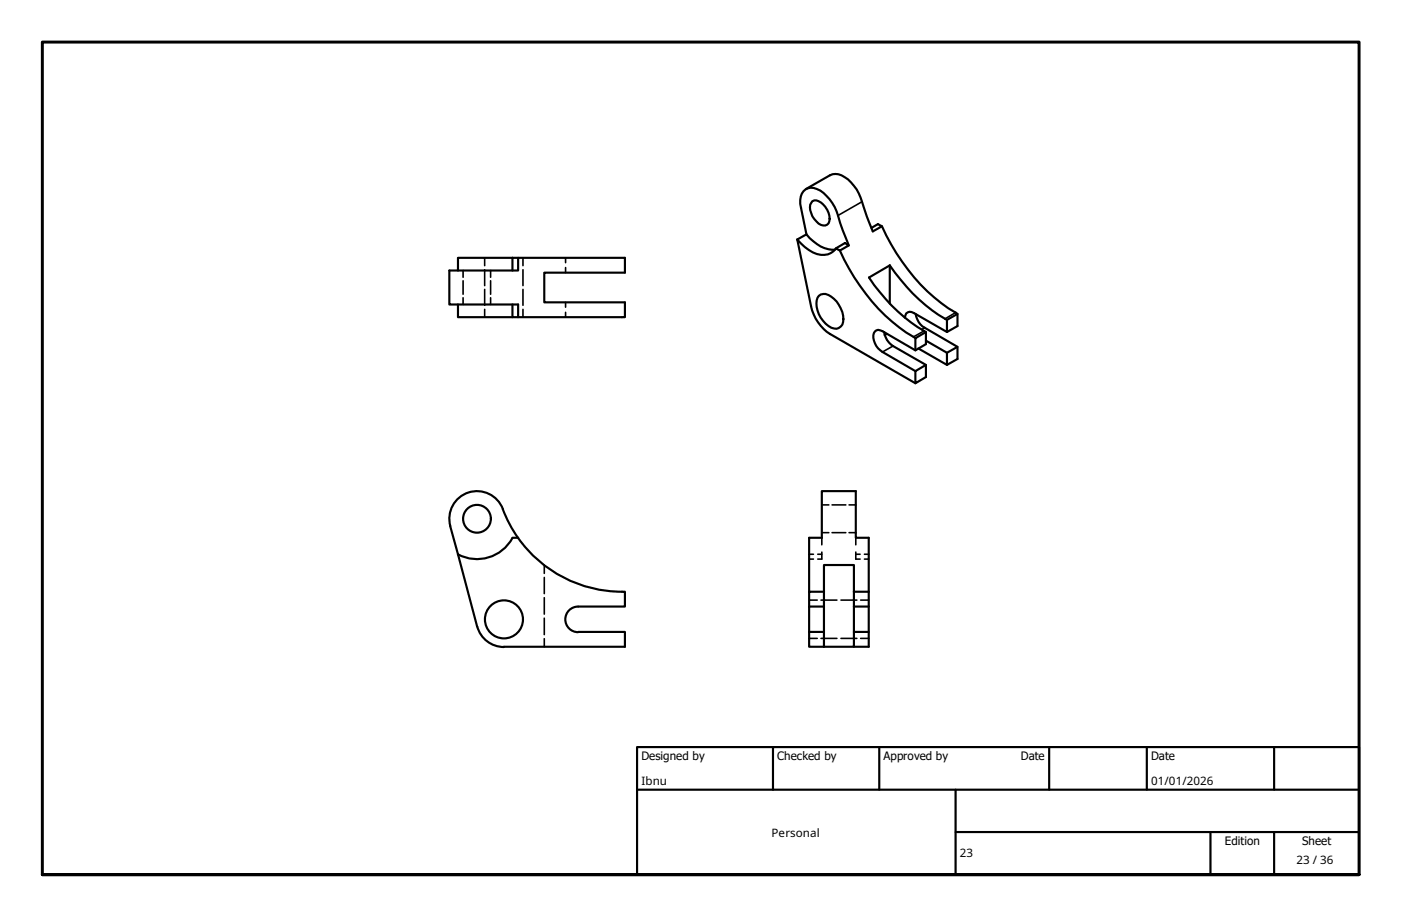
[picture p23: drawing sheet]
<svg xmlns="http://www.w3.org/2000/svg" width="330mm" height="216mm" viewBox="0 0 330 216" stroke-linecap="round" stroke-linejoin="round" font-family="sans-serif">
<defs><g id="words">
<g font-size="2.7">
<text x="151" y="179">Designed by</text>
<text x="183" y="179">Checked by</text>
<text x="208" y="179">Approved by</text>
<text x="240.3" y="178.9">Date</text>
<text x="271" y="178.9">Date</text>
<text x="151" y="184.8">Ibnu</text>
<text x="271" y="184.8">01/01/2026</text>
<text x="181.7" y="197">Personal</text>
<text x="226" y="201.9">23</text>
<text x="288.4" y="199">Edition</text>
<text x="305.2" y="203.4">23 / 36</text>
<text x="306.6" y="199">Sheet</text>
</g>
</g></defs>
<!-- layer: Hidden (ISO) -->
<g fill="none" stroke="#000" stroke-width=".38">
<path d="M109 63.7v1.6M109 66.1v3.2M109 70.1v1.6M114.1 60.7v1.8M114.1 63.5v3.7M114.1 68.1v3.8M114.1 72.8v1.9M115.5 63.7v1.6M115.5 66.1v3.2M115.5 70.1v1.6M123.1 60.7v1.8M123.1 63.5v3.7"/>
<path d="M123.1 68.1v3.8M123.1 72.8v1.9M133.2 60.7v1.1M133.2 63v1.2M133.2 71.2v1.1M133.2 73.5v1.2M193.5 118.9h1.6M195.9 118.9h3.2M199.9 118.9h1.6M128.1 133v2M128.1 136v3.8M190.5 130.5h1"/>
<path d="M190.5 131.6h1M192.5 130.5h1M193.5 126.6v1.7M193.5 130v1.6h-1M193.5 125.4h1.6M195.9 125.4h3.2M199.9 125.4h1.6M201.5 126.6v1.7M201.5 130v1.6h1M201.5 130.5h1M203.5 130.5h1M203.5 131.6h1"/>
<path d="M128.1 140.7v3.9M128.1 145.5v3.9M128.1 150.4v1.9M190.5 150.3h1.9M190.5 141.3h1.9M193.3 150.3h3.7M193.3 141.3h3.7M198 150.3h3.7M198 141.3h3.7M202.6 150.3h1.9M202.6 141.3h1.9"/>
</g>
<!-- layer: Visible (ISO) -->
<g fill="none" stroke="#000" stroke-width=".51">
<path d="M187.7 56.4a9.5 9.5 0 0 0 5.6 3.6 3.5 3.5 0 0 0 3.5-1.5M187.7 56.4l3.2 15.7a10.5 10.5 0 0 0 4.5 6.5l20.1 11.6M189.7 44.5l5.7-3.2a3.8 3.8 0 0 1 4.2 .9 10.4 10.4 0 0 1 3.3 5.3l1.2 3.5 1.4 3.5 2.1-1.2-.9-.5-1.5 .9M189.9 55.2l-1.3-6.2a3.6 3.6 0 0 1 1.6-4.7 4.7 4.7 0 0 1 4.4 1.9 11.8 11.8 0 0 1 3.2 6.3l2 5.3M189.9 55.2a8.3 8.3 0 0 0 6.7 3.6M189.9 55.2l-2.2 1.2M191.3 47.4a2.59 2.59 0 0 1 3 1.3 3.9 3.9 0 0 1 .8 3.9 1.82 1.82 0 0 1-2.9-.5 4.9 4.9 0 0 1-1.4-3.9zM196.8 58.5l2.1-1.3 .9 .6-2.1 1.2zM197.7 59a45 45 0 0 0 17.8 20.6M207.6 53.3a45 45 0 0 0 17.8 20.6v2.9l-2.5 1.4M107.8 71.7v3h12.8M120.6 60.7h1.4v3h-16.2v8h16.2v3h-1.4v-3"/>
<path d="M120.6 60.7h-12.8v3M120.6 60.7v3M122 60.7h25.1v3.5h-19v7h19v3.5h-25.1M192.8 69.7a2.18 2.18 0 0 1 2.9 .1 6.4 6.4 0 0 1 2.6 6.7 2.01 2.01 0 0 1-3.2 .3 6.3 6.3 0 0 1-2.6-6.7zM208.2 78.2a4.7 4.7 0 0 0 2 3.3l7.8 4.4v2.9l-2.5 1.4v-2.8l2.5-1.5M208.8 78.6l-.5 .3M209.5 62.5l-4.9 2.8a39.7 39.7 0 0 0 13.4 12.9v2.8l-2.5 1.5-7.7-4.5a1.37 1.37 0 0 0-1.7-.1 1.37 1.37 0 0 0-.5 1.6 4.4 4.4 0 0 0 2.2 3.4l7.7 4.5M209.5 62.5a40.6 40.6 0 0 0 13.4 12.8v2.9l-7.7-4.5a1.3 1.3 0 0 0-1.4-.2 1.3 1.3 0 0 0-.8 1.3M209.5 62.5v9M215.6 73.9l.1 .6a4.3 4.3 0 0 0 2 2.7l7.7 4.5v2.8l-2.5 1.4M218 78.2l-2.5 1.4v2.9M225.4 73.9l-2.5 1.4"/>
<path d="M218 80.2l4.9 2.9v2.8l-6.7-3.9M225.4 81.7l-2.5 1.4M107.8 130.5l-1.8-6.7a6.5 6.5 0 0 1 4.7-8 6.5 6.5 0 0 1 8 4.9 30 30 0 0 0 28.4 18.6v3.5h-11a3 3 0 0 0-3 3 3 3 0 0 0 3 3M107.8 130.5l4.5 17M120.6 126.6h1.4M120.7 126.6a9.5 9.5 0 0 1-12.9 3.9M190.5 139.3v-12.7h3v-11h8v11h3v25.7h-3.5M194 139.3h-3.5v3.5M194 139.3v-6.3h7v6.3M194 139.3v13M201 139.3v13h-7M201 139.3h3.5"/>
<path d="M112.4 147.5a6.5 6.5 0 0 0 6.2 4.8M136.1 148.8h11v3.5h-28.5M190.5 142.8v6M190.5 142.8h3.5M194 148.8h-3.5v3.5h3.5M201 148.8h3.5M201 142.8h3.5"/>
<circle cx="112.3" cy="122.1" r="3.3"/>
<circle cx="118.6" cy="145.8" r="4.5"/>
</g>
<!-- layer: Visible Narrow (ISO) -->
<path d="M202.9 47.5l-5.6 3.2M217.6 77.9l-2.5 1.4M217.7 77.2l-.7 .4M225 73.6l-2.5 1.5M210.2 81.5l-2.4 1.4" fill="none" stroke="#000" stroke-width=".38"/>
<!-- layer: Border (ISO) -->
<path d="M10 205.9v-196h310v196h-310h310" fill="none" stroke="#000" stroke-width=".7"/>
<!-- layer: Title (ISO) -->
<path d="M150 175.9h170v30h-170zM182 175.9v10M207 175.9v10M247 175.9v10M270 175.9v10M300 175.9v10M150 185.9h170M225 195.9h95M225 185.9v20M285 195.9v10M300 195.9v10" fill="none" stroke="#000" stroke-width=".51"/>
<use href="#words"/>
</svg>
